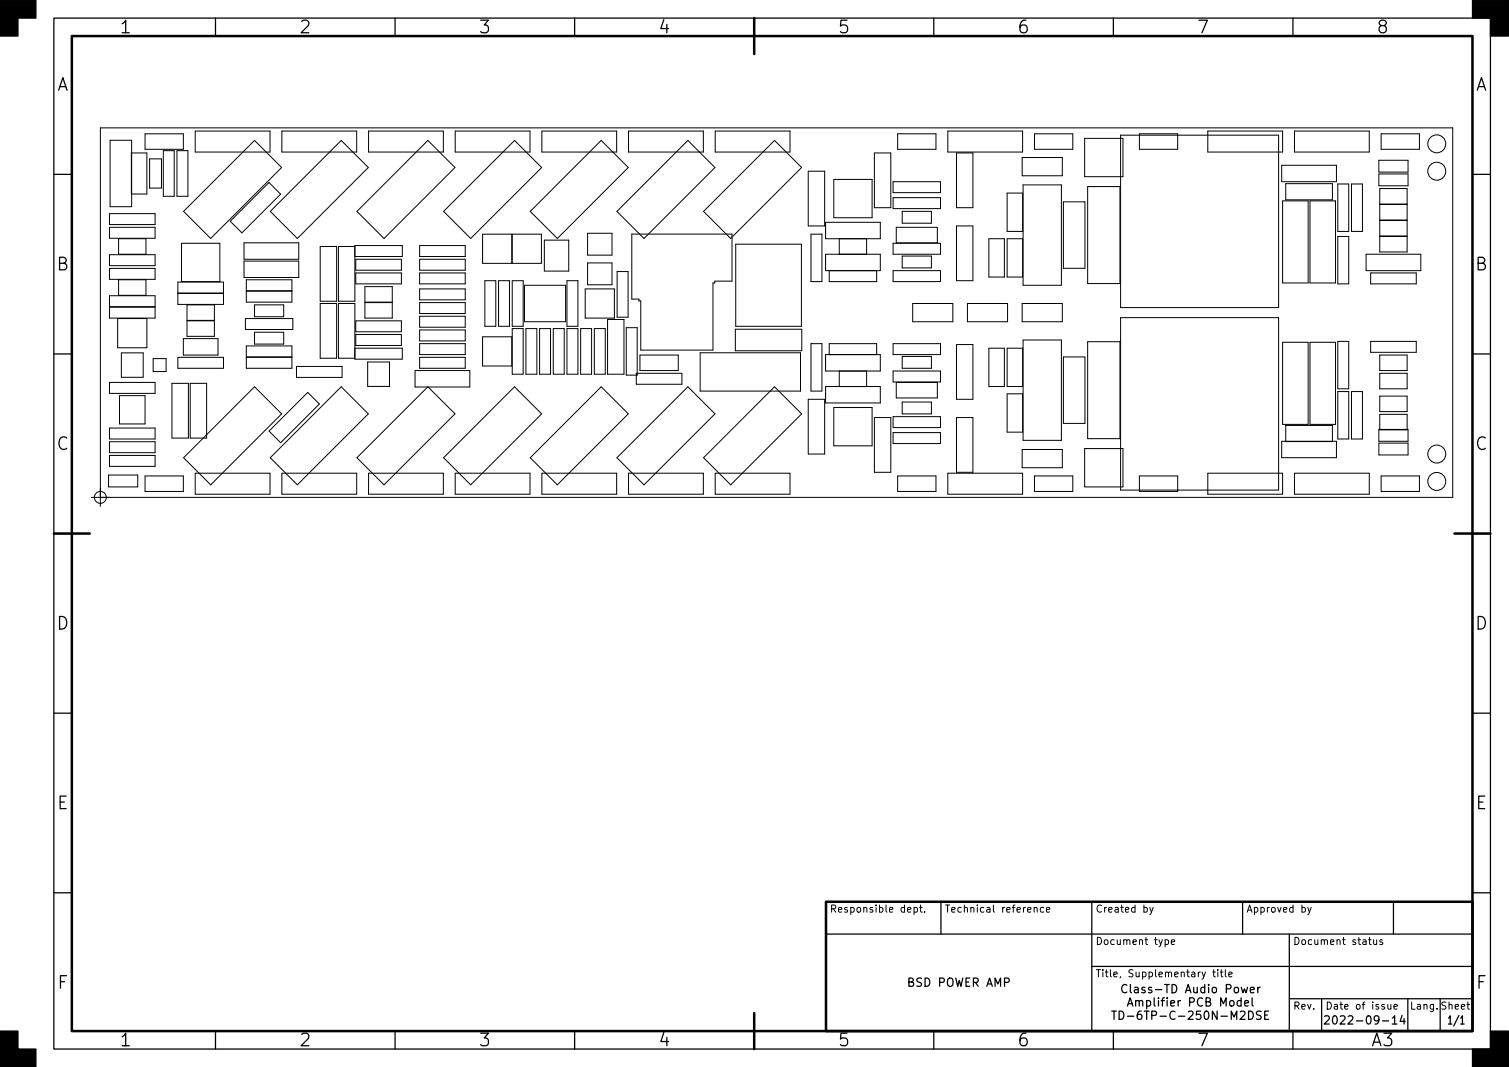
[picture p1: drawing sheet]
<svg xmlns="http://www.w3.org/2000/svg" width="420mm" height="297mm" viewBox="0 0 420 297" stroke-linecap="round" stroke-linejoin="round" font-family="sans-serif">
<defs><g id="words">
<g font-size="4.9">
<text x="33.6" y="9.3">1</text>
<text x="83.6" y="9.3">2</text>
<text x="133.6" y="9.3">3</text>
<text x="183.6" y="9.3">4</text>
<text x="233.6" y="9.3">5</text>
<text x="283.6" y="9.3">6</text>
<text x="333.6" y="9.3">7</text>
<text x="383.6" y="9.3">8</text>
<text x="15.7" y="25.3">A</text>
<text x="410.7" y="25.3">A</text>
<text x="15.7" y="75.3">B</text>
<text x="410.7" y="75.3">B</text>
<text x="15.7" y="125.3">C</text>
<text x="410.7" y="125.3">C</text>
<text x="15.7" y="175.3">D</text>
<text x="410.7" y="175.3">D</text>
<text x="15.9" y="225.3">E</text>
<text x="410.9" y="225.3">E</text>
<text x="16" y="275.3">F</text>
<text x="411" y="275.3">F</text>
<text x="33.6" y="291.3">1</text>
<text x="83.6" y="291.3">2</text>
<text x="133.6" y="291.3">3</text>
<text x="183.6" y="291.3">4</text>
<text x="233.6" y="291.3">5</text>
<text x="283.6" y="291.3">6</text>
<text x="333.6" y="291.3">7</text>
<text x="381.9" y="291.3">A3</text>
</g>
<g font-size="3.2">
<text x="253.1" y="274.7">BSD POWER AMP</text>
<text x="371.8" y="285.2">2022-09-14</text>
<text x="403.8" y="285.2">1/1</text>
</g>
<g font-size="2.8">
<text x="231" y="254">Responsible dept.</text>
<text x="263" y="254">Technical reference</text>
<text x="305" y="254">Created by</text>
<text x="347" y="254">Approved by</text>
<text x="305" y="263">Document type</text>
<text x="360" y="263">Document status</text>
<text x="305" y="272">Title, Supplementary title</text>
<text x="360" y="281">Rev.</text>
<text x="369" y="281">Date of issue</text>
<text x="392.5" y="281">Lang. Sheet</text>
</g>
</g></defs>
<g fill="none" stroke="#000" stroke-width=".35">
<path d="M15 5h400v287h-400zM60 5v5M110 5v5M160 5v5M210 5v5M260 5v5M310 5v5M360 5v5M15 48.5h5M410 48.5h5M15 98.5h5M410 98.5h5"/>
<path d="M15 148.5h5M410 148.5h5M15 198.5h5M410 198.5h5M15 248.5h5M262 251v9M304 251v36M346 251v9M388 251v9M410 248.5h5M230 260h180M304 269h106"/>
<path d="M313.7 274.3a.92 .92 0 0 0-1.1 0 .92 .92 0 0 0-.3 1.1 .86 .86 0 0 0 .5 .9 .86 .86 0 0 0 .9-.1M314.1 279.4h1.1M314.7 274.1v1.9l.4 .4M315.9 275h.9l.1 1.4M316.2 278.8l.3-.3 .6 .2 .1 1.4M316.2 278.5v1.6M316.9 275.4l-.7 .1a.45 .45 0 0 0-.4 .4 .45 .45 0 0 0 .4 .5l.7-.1M317.2 278.9l.3-.4 .6 .2 .1 1.4M318.8 275l-.6-.2-.3 .4 .1 .3 .8 .2v.6h-.9M319.3 278.7l.6-.2 .5 .5v.6l-.2 .4h-.9M319.3 278.5v2.3M320.6 275l-.5-.2-.3 .4 .1 .3 .7 .2v.6h-.8"/>
<path d="M321.4 277.8v2l.3 .3M321.7 275.5h1.8M322.6 277.8v.2M322.6 278.5v1.6M323.3 278.5h.9M324.2 277.8l-.5 .3v2M324.3 274.1h1.3M324.9 274.1v2.3M325 277.8v.2M325 278.5v1.6M326 279.3l1.1-.2-.2-.4-.6-.2-.3 .4 .1 1.1h.8M326.3 274.1a1.16 1.16 0 0 1 1.4 1.1 1.16 1.16 0 0 1-1.4 1.2z"/>
<path d="M328 278.5v1.6M328.7 278.5l-.4 .2-.3 .3M330.1 276.4l.7-2.3 .8 2.3M330.3 275.7h1.1M331.2 279l1.1-.1 .2-.4-.1-.5-.3-.2h-.9v2.3M332.4 274.8l.1 1.5 .5 .1 .4-.2M333.4 274.8v1.6M334.8 278a.92 .92 0 0 0-1.1 0 .92 .92 0 0 0-.3 1.1 .86 .86 0 0 0 .5 .9 .86 .86 0 0 0 .9-.1M335.4 275l-.6-.2-.5 .5v.6l.3 .4h.8M335.4 274.1v2.3M335.8 278.9l1-.1 .2-.4-.2-.5-1-.1v2.3h.9l.4-.5a.6 .6 0 0 0-.5-.7M336.5 274.1v.2"/>
<path d="M336.5 274.8v1.6M337.7 275l.6-.2 .4 .5v.6l-.4 .5-.6-.1-.2-.4v-.6zM341.5 275.3l1.1-.1 .2-.4-.1-.5-.4-.2h-.8v2.3M342.6 278.7l.6-.2 .4 .5v.6l-.4 .5-.6-.1-.2-.4v-.6zM343.9 275l.5-.2 .5 .5v.6l-.5 .5-.5-.1-.3-.4v-.6zM345.6 278.7l-.7-.2-.4 .5v.6l.2 .4h.9M345.6 277.8v2.3M345.6 274.8l.5 1.6 .4-1.1 .4 1.1 .5-1.6M346.5 279.3l1.1-.2-.1-.4-.6-.2-.4 .4 .2 1.1h.8M348.1 275.6l1.1-.2-.1-.4-.6-.2-.4 .4 .1 1.1h.9M348.6 277.8v2l.4 .3M350.2 274.8v1.6"/>
<path d="M350.9 274.8l-.5 .2-.2 .3M359 278h51M359 260v27M368 278v9M392 278v9M401 278v9M60 287v5M110 287v5M160 287v5M210 287v5M260 287v5M309.5 281.5h1.3"/>
<path d="M310 287v5M310.2 281.5v2.3M311.6 281.5a1.16 1.16 0 0 1 1.3 1.1 1.16 1.16 0 0 1-1.3 1.2zM313.9 280.1l.8-2.3 .7 2.3M313.9 282.9h1.8M317.7 281.5a.91 .91 0 0 0-1.1 1v.8l.3 .4 .6 .1 .4-.2 .1-.8-.3-.3-.6-.1-.5 .4M318.6 281.5h1.3M319.3 281.5v2.3M320.7 282.7l1.1-.1 .2-.4-.1-.5-.3-.2h-.9v2.3M323 282.9h1.8M327.2 281.7a.92 .92 0 0 0-1.2 0 .92 .92 0 0 0-.3 1.1 .86 .86 0 0 0 .5 .9 .86 .86 0 0 0 1-.1M328.1 282.9h1.8"/>
<path d="M330.9 281.7l.9-.2 .3 .2 .1 .4-1.4 1.7h1.4M334.3 281.5h-1.1l-.1 1.1 .3-.2 .8 .1 .2 .3-.1 .8-.3 .2-.9-.2M335.6 281.6l.2-.1a1.23 1.23 0 0 1 .8 1.1 1.23 1.23 0 0 1-.8 1.2 1.53 1.53 0 0 1-.2-2.2zM338.9 281.5v2.3l-1.3-2.3v2.3M339.9 280.1v-2.3l.7 1.6 .8-1.6v2.3M340 282.9h1.7M342.8 283.8v-2.3l.8 1.6 .8-1.6v2.3M345.3 281.7l.9-.2 .3 .2 .2 .4-1.5 1.7h1.5M347.6 281.5a1.16 1.16 0 0 1 1.4 1.1 1.16 1.16 0 0 1-1.4 1.2zM351.1 281.6l-.8-.1-.5 .4 .3 .6 .9 .4v.7l-.3 .2-.9-.1M352.1 282.6h.8M353.2 281.5h-1.1v2.3h1.1"/>
<path d="M360 287v5M368.8 283l.9-.2 .3 .2 .1 .4-1.4 1.7h1.4M390.4 282.7l-.6 1.6h1.5M390.9 283.5v1.6"/>
</g>
<path d="M20 10h390v277h-390zM210 5v10M15 148.5h10M405 148.5h10M230 251h180v36h-180zM210 282v10" fill="none" stroke="#000" stroke-width=".7"/>
<path d="M0 0h10v5h-5v5h-5zM410 0h10v10h-5v-5h-5zM0 287h5v5h5v5h-10zM415 287h5v10h-10v-5h5z" fill="#000" stroke="#000" stroke-width=".35"/>
<g fill="none" stroke="#000" stroke-width=".28">
<path d="M30.7 39h6v18.5h-6zM40.4 37.2h10.7v4.4h-10.7zM54.4 36.5h20.8v5.8h-20.8zM70.9 39.1l7.5 7.5-19.7 19.8-7.6-7.6zM78.5 36.5h20.8v5.8h-20.8zM95 39.1l7.5 7.5-19.7 19.8-7.5-7.6zM102.6 36.5h20.8v5.8h-20.8zM119.1 39.1l7.6 7.5-19.8 19.8-7.5-7.6zM126.7 36.5h20.9v5.8h-20.9zM143.3 39.1l7.5 7.5-19.7 19.8-7.6-7.6zM150.9 36.5h20.8v5.8h-20.8zM175 36.5h20.8v5.8h-20.8z"/>
<path d="M191.5 39.1l7.6 7.5-19.8 19.8-7.5-7.6zM199.1 36.5h20.9v5.8h-20.9zM215.7 39.1l7.5 7.5-19.8 19.8-7.5-7.6zM249.9 37.2h10.7v4.4h-10.7zM263.9 36.5h20.8v5.8h-20.8zM288 37.2h10.7v4.4h-10.7zM302 38.5h10.7v10.7h-10.7zM312 37.6h44v48h-44zM317.2 37.2h10.7v4.4h-10.7zM336.3 36.5h20.8v5.8h-20.8zM360.4 36.5h20.9v5.8h-20.9zM384.6 37.2h10.6v4.4h-10.6z"/>
<path d="M30.5 59.5h12.7v3h-12.7zM36.6 42.6h4.3v11.4h-4.3zM41.7 44.2h3.3v8.2h-3.3zM45.5 41.9h3v12.7h-3zM49.3 41.9h3v12.7h-3zM74.9 50.8l3.2 3.3-10.8 10.7-3.2-3.2zM147.6 58.8l19.8-19.7 7.5 7.5-19.7 19.8zM225 47.7h4.6v15.2h-4.6zM232.2 49.9h10.6v10.7h-10.6zM243.5 42.6h4.5v15.2h-4.5zM248.7 50.6h13.2v3h-13.2zM248.7 55h13.2v3.1h-13.2z"/>
<path d="M251.2 58.8h8.1v3.3h-8.1zM266.3 42.6h4.6v15.2h-4.6zM280.4 53.8h4.3v10.6h-4.3zM284.6 43.9h11.2v5h-11.2zM284.9 51.5h10.6v27.9h-10.6zM296.1 56.2h6v18.5h-6zM302.8 51.9h9v27h-9zM356.9 46h15.2v4.6h-15.2zM357.1 55.9h7.1v22.9h-7.1zM358 51.1h13v4.5h-13zM364.7 55.9h7.2v22.9h-7.2zM372.5 51.2h3v13.2h-3z"/>
<path d="M376.3 51.2h3v13.2h-3zM383.9 44.6h8.1v3.3h-8.1zM383.9 48.4h8.1v3.3h-8.1zM384.2 52.5h7.6v4.3h-7.6zM384.2 56.9h7.6v4.4h-7.6zM30.5 63.3h12.7v3h-12.7zM30.5 70.9h12.7v3.1h-12.7zM30.5 74.7h12.7v3.1h-12.7zM33 66.5h7.6v4.3h-7.6zM33 77.9h7.6v4.3h-7.6zM49.5 78.5h12.7v3.1h-12.7zM50.5 67.7h10.7v10.7h-10.7z"/>
<path d="M67.9 72.7h15.3v4.6h-15.3zM67.9 67.6h15.3v4.6h-15.3zM68.6 77.9h12.7v3h-12.7zM89.2 68.6h4.5v15.3h-4.5zM98.8 68.6h-4.6v15.3h4.6v-15.5h13.2v3h-13.2M99.1 76h12.7v3h-12.7zM99.1 72.2h12.7v3h-12.7zM101.6 79.8h7.6v4.3h-7.6zM116.8 68.4h12.7v3h-12.7zM116.8 72.2h12.7v3h-12.7zM116.8 76h12.7v3h-12.7zM134.4 65.2h8.1v8.1h-8.1z"/>
<path d="M135 78.1h3v12.7h-3zM138.8 78.1h3.1v12.7h-3.1zM142.6 65.2h8.1v8.1h-8.1zM142.6 78.1h3.1v12.7h-3.1zM146 79.4h11.5v10.2h-11.5zM151.6 66.8h6.8v8.7h-6.8zM157.9 78.1h3v12.7h-3zM163.6 64.9h6.8v6.1h-6.8zM163.6 73.2h6.8v6.1h-6.8zM171.8 75.6h3.1v12.7h-3.1zM175.9 65.2h27.9v13.1h-4.8v.5h-.5v18.7h-20.1v-13.7h-.5v-.5h-2zM204.9 68h18.2v22.8h-18.2z"/>
<path d="M225.8 65.2h3.1v13.2h-3.1zM229.9 70.8h15.2v4.5h-15.2zM229.9 61.9h15.2v4.6h-15.2zM230.9 75.3v3.1h13.2v-3.1M233.7 66.5v4.3M241.3 66.5v4.3M248.7 67.7h13.2v3.1h-13.2zM248.7 75.3h13.2v3.1h-13.2zM249.6 63.3h11.4v4.3h-11.4zM251.2 71.3h8.1v3.3h-8.1zM266.3 62.9h4.6v15.2h-4.6zM275.3 66.5h4.4v10.6h-4.4z"/>
<path d="M280.4 66.5h4.3v10.6h-4.3zM372.5 65.8h3v13.2h-3zM380.4 70.8h15.2v4.5h-15.2zM381.6 76h12.7v3h-12.7zM384.2 61.4h7.6v4.3h-7.6zM384.2 65.8h7.6v4.3h-7.6zM30.5 82.3h12.7v3.1h-12.7zM30.5 85.5h12.7v3.1h-12.7zM32.8 88.7h8.1v8.1h-8.1zM33.8 98.2h6.1v6.8h-6.1zM42.6 99.8h3.7v3.6h-3.7zM49.5 81.7h12.7v3h-12.7z"/>
<path d="M49.5 99.5h12.7v3h-12.7zM51.1 94.3h9.6v4.5h-9.6zM52.1 84.9h7.6v4.3h-7.6zM52.1 89.3h7.6v4.3h-7.6zM68.3 88.7h13.2v3h-13.2zM68.6 99.5h12.7v3h-12.7zM68.6 81.1h12.7v3h-12.7zM68.6 96.3h12.7v3.1h-12.7zM70.9 84.9h8.1v3.3h-8.1zM70.9 92.5h8.1v3.3h-8.1zM89.2 84.5h4.5v15.2h-4.5zM98.8 96.9h13.2v3.1h-13.2v-15.5h-4.6v15.2h4.6"/>
<path d="M99.1 89.3h12.7v3.1h-12.7zM99.1 93.1h12.7v3.1h-12.7zM101.6 84.2h7.6v4.4h-7.6zM116.8 80.4h12.7v3.1h-12.7zM116.8 84.2h12.7v3.1h-12.7zM116.8 88h12.7v3.1h-12.7zM116.8 91.9h12.7v3h-12.7zM116.8 95.7h12.7v3h-12.7zM116.8 99.5h12.7v3h-12.7zM134.4 93.8h8.1v8.1h-8.1zM142.6 91.5h3.1v12.7h-3.1zM146.4 91.5h3.1v12.7h-3.1z"/>
<path d="M150.2 91.5h3.1v12.7h-3.1zM154.1 91.5h3v12.7h-3zM157.9 91.5h3v12.7h-3zM161.7 91.5h3v12.7h-3zM162.9 80.4h8.2v8.2h-8.2zM165.5 91.5h3v12.7h-3zM169.2 88.9h4.5v15.3h-4.5zM174.4 91.2h3v13.2h-3zM178.2 98.8h10.6v4.4h-10.6zM194.9 98.2h28v10.7h-28zM204.7 91.7h18.5v6h-18.5zM225.8 95.7h3.1v13.2h-3.1z"/>
<path d="M229.9 98.7h15.2v4.6h-15.2zM230.9 98.7v-3h13.2v3M248.7 95.7h13.2v3h-13.2zM251.2 99.2h8.1v3.3h-8.1zM254.1 84.5h11.2v5.1h-11.2zM266.3 95.9h4.6v15.3h-4.6zM269.4 84.5h11.1v5.1h-11.1zM275.3 96.9h4.4v10.7h-4.4zM280.4 96.9h4.3v10.7h-4.3zM284.6 84.5h11.2v5.1h-11.2zM284.9 94.7h10.6v27.9h-10.6zM296.1 99.4h6v18.5h-6z"/>
<path d="M302.8 95.1h9v27h-9zM312 88.4h44v48h-44zM357.1 95.3h7.1v22.8h-7.1zM364.7 95.3h7.2v22.8h-7.2zM372.5 95h3v13.2h-3zM381.6 95h12.7v3.1h-12.7zM384.2 98.8h7.6v4.4h-7.6zM30.5 106.5h12.7v3h-12.7zM30.5 119.2h12.7v3h-12.7zM33.3 110.1h7.1v7.9h-7.1zM47.9 106.7h4.6v15.3h-4.6zM53 106.7h4.5v15.3h-4.5z"/>
<path d="M70.9 107.7l7.5 7.5-19.7 19.8-7.6-7.6zM82.5 102h12.7v3.1h-12.7zM85.7 109.2l3.2 3.3-10.8 10.7-3.2-3.2zM95 107.7l7.5 7.5-19.7 19.8-7.5-7.6zM102.4 100.8h6.1v6.8h-6.1zM115.6 103.2h15.2v4.5h-15.2zM119.1 107.7l7.6 7.5-19.8 19.8-7.5-7.6zM143.3 107.7l7.5 7.5-19.7 19.8-7.6-7.6zM167.4 107.7l7.5 7.5-19.7 19.8-7.6-7.6zM177.2 103.9h12.7v3.1h-12.7zM225 111.2h4.6v15.2h-4.6zM229.9 107.6h15.2v4.6h-15.2z"/>
<path d="M232.2 113.4h10.6v10.7h-10.6zM233.7 103.3v4.3M241.3 103.3v4.3M243.5 116.2h4.5v15.3h-4.5zM248.7 103.3h13.2v3h-13.2zM248.7 116h13.2v3h-13.2zM249.6 106.5h11.4v4.3h-11.4zM251.2 111.9h8.1v3.3h-8.1zM266.3 116.2h4.6v15.3h-4.6zM280.4 109.6h4.3v10.7h-4.3zM358 118.4h13v4.5h-13zM372.5 109h3v13.2h-3z"/>
<path d="M376.3 109h3v13.2h-3zM383.9 119.5h8.1v3.3h-8.1zM384.2 103.9h7.6v4.3h-7.6zM384.2 110.3h7.6v4.3h-7.6zM384.2 115.4h7.6v4.3h-7.6zM25.4 138.5h379.1v-102.9h-376.6v105.4M30.2 132.2h8.2v3.3h-8.2zM30.5 123h12.7v3h-12.7zM30.5 126.8h12.7v3h-12.7zM40.4 132.5h10.7v4.3h-10.7zM54.4 131.7h20.8v5.9h-20.8zM78.5 131.7h20.8v5.9h-20.8z"/>
<path d="M102.6 131.7h20.8v5.9h-20.8zM126.7 131.7h20.9v5.9h-20.9zM150.9 131.7h20.8v5.9h-20.8zM171.8 127.4l19.7-19.7 7.6 7.5-19.8 19.8zM175 131.7h20.8v5.9h-20.8zM195.9 127.4l19.8-19.7 7.5 7.5-19.8 19.8zM199.1 131.7h20.9v5.9h-20.9zM248.7 120.4h13.2v3.1h-13.2zM249.9 132.5h10.7v4.3h-10.7zM263.9 131.7h20.8v5.9h-20.8zM284.6 125.1h11.2v5.1h-11.2zM288 132.5h10.7v4.3h-10.7z"/>
<path d="M302 124.9h10.7v10.6h-10.7zM317.2 132.5h10.7v4.3h-10.7zM336.3 131.7h20.8v5.9h-20.8zM356.9 122.8h15.2v4.6h-15.2zM360.4 131.7h20.9v5.9h-20.9zM383.9 123.4h8.1v3.3h-8.1zM384.6 132.5h10.6v4.3h-10.6zM254.5 252.7l.6-.1 .4 .4-.2 .8h-.8M254.5 252.6v2M256 252.6h.8M256.3 251.9v1.8l.5 .2M257.5 253.8v.1"/>
<path d="M287.9 252.8l.3-.2 .5 .1 .1 1.2M290.6 252.7l-.6-.1-.3 .4 .1 .8h.8M291.4 253.3l.9-.2-.1-.4-.5-.1-.3 .3 .1 .9h.7M320.1 252.6l.5 1.3M321.1 252.6l-.7 1.8-.3 .2M364.1 252.6l.5 1.3M365.1 252.6l-.7 1.8-.3 .2M324.4 261.7l.6-.1 .4 .4-.2 .8h-.8M326.1 262.3l1-.2-.1-.4-.6-.1-.3 .3 .1 .9h.8M337.6 270.6h.8M337.9 269.9v1.8l.5 .2M339.1 269.9v.2"/>
<path d="M339.1 270.6v1.3M339.7 270.6h.8M340 269.9v1.8l.5 .2M341.2 269.9v1.8l.3 .2M342.1 271.3l1-.2-.1-.4-.6-.1-.3 .3 .1 .9h.8M381 261.6h.8M381.3 260.9v1.8l.5 .2M382.5 261.6l.1 1.2 .4 .1 .3-.1M383.3 261.6v1.3M384.9 261.7l-.4-.1-.3 .3 .1 .3 .6 .2v.4h-.7M386.4 279.6l.1 1.2 .5 .1 .3-.1M387.3 279.6v1.3"/>
<path d="M388.1 280.3l1-.2-.1-.4-.6-.1-.3 .3 .1 .9h.8"/>
<circle cx="400" cy="40" r="2.5"/>
<circle cx="400.1" cy="47.7" r="2.5"/>
<circle cx="27.9" cy="138.5" r="1.67"/>
<circle cx="400.1" cy="126.4" r="2.5"/>
<circle cx="400.1" cy="134" r="2.5"/>
</g>
<use href="#words"/>
</svg>
